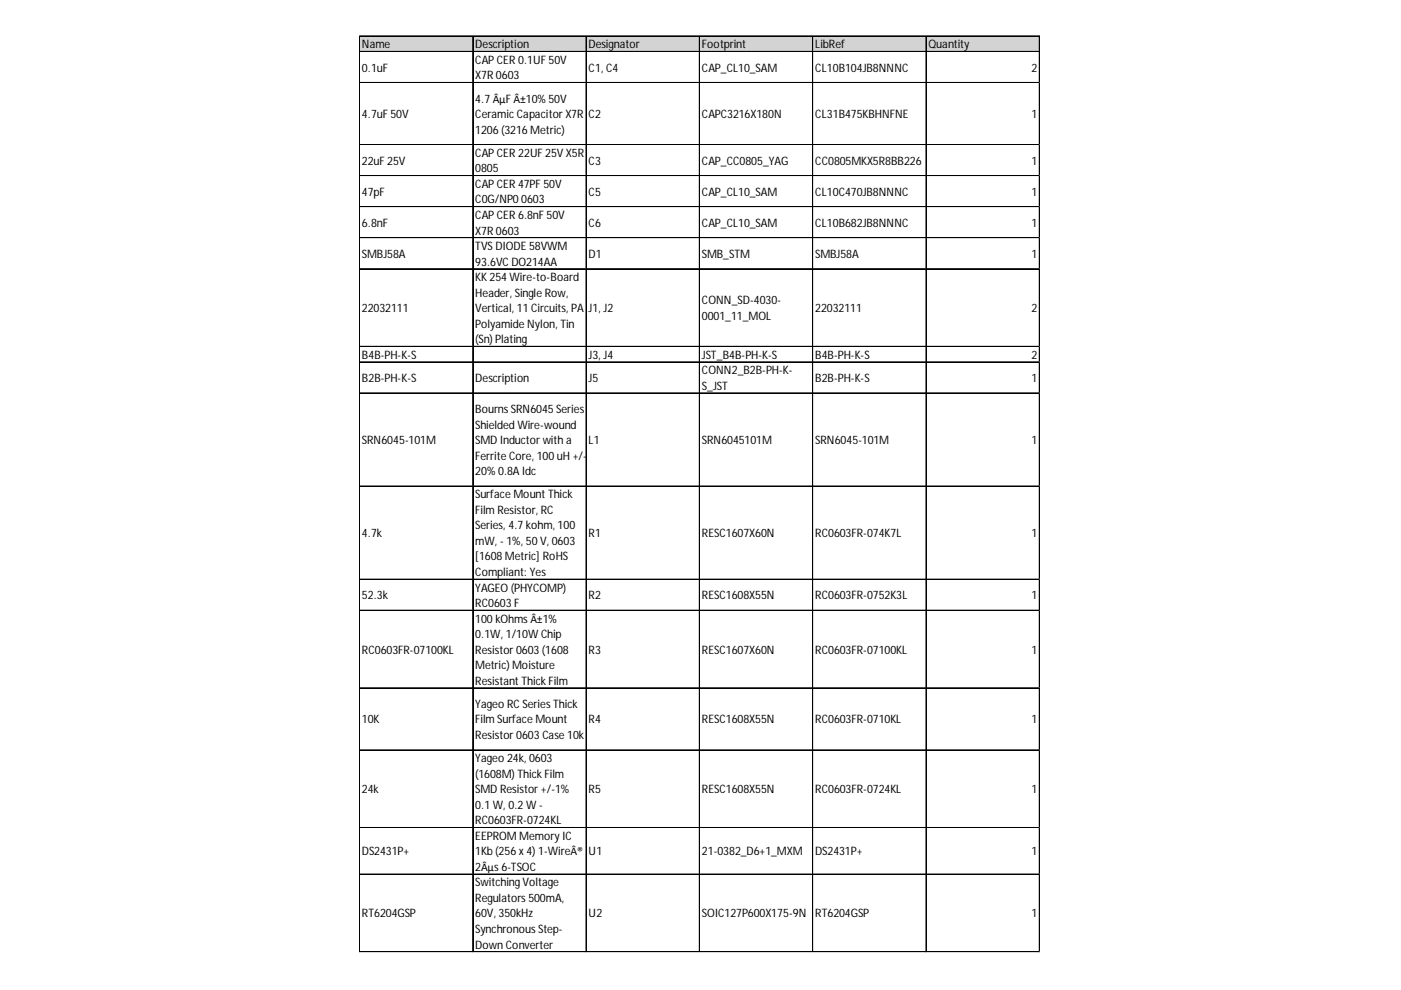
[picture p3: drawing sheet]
<svg xmlns="http://www.w3.org/2000/svg" width="297mm" height="210mm" viewBox="0 0 297 210" stroke-linecap="round" stroke-linejoin="round" font-family="sans-serif">
<defs><g id="words">
<g font-size="2.5">
<text x="76.7" y="10.2">Name</text>
<text x="100.8" y="10.2">Description</text>
<text x="124.8" y="10.2">Designator</text>
<text x="148.8" y="10.2">Footprint</text>
<text x="172.8" y="10.2">LibRef</text>
<text x="196.9" y="10.2">Quantity</text>
<text x="76.7" y="15.2">0.1uF</text>
<text x="100.8" y="13.5">CAP CER 0.1UF 50V</text>
<text x="100.8" y="16.8">X7R 0603</text>
<text x="124.8" y="15.2">C1, C4</text>
<text x="148.8" y="15.2">CAP_CL10_SAM</text>
<text x="172.8" y="15.2">CL10B104JB8NNNC</text>
<text x="218.7" y="15.2">2</text>
<text x="100.8" y="21.7">4.7 ÂµF Â±10% 50V</text>
<text x="76.7" y="25">4.7uF 50V</text>
<text x="100.8" y="25">CeramicCapacitorX7R</text>
<text x="100.8" y="28.3">1206 (3216 Metric)</text>
<text x="124.8" y="25">C2</text>
<text x="148.8" y="25">CAPC3216X180N</text>
<text x="172.8" y="25">CL31B475KBHNFNE</text>
<text x="218.7" y="25">1</text>
<text x="76.7" y="34.9">22uF 25V</text>
<text x="100.8" y="33.3">CAP CER 22UF 25V X5R</text>
<text x="124.8" y="34.9">C3</text>
<text x="148.8" y="34.9">CAP_CC0805_YAG</text>
<text x="172.8" y="34.9">CC0805MKX5R8BB226</text>
<text x="218.7" y="34.9">1</text>
<text x="76.7" y="41.5">47pF</text>
<text x="100.8" y="36.6">0805</text>
<text x="100.8" y="39.8">CAP CER 47PF 50V</text>
<text x="124.8" y="41.5">C5</text>
<text x="148.8" y="41.5">CAP_CL10_SAM</text>
<text x="172.8" y="41.5">CL10C470JB8NNNC</text>
<text x="218.7" y="41.5">1</text>
<text x="100.8" y="43.1">C0G/NP0 0603</text>
<text x="100.8" y="46.4">CAP CER 6.8nF 50V</text>
<text x="76.7" y="48.1">6.8nF</text>
<text x="100.8" y="49.7">X7R 0603</text>
<text x="100.8" y="53">TVSDIODE 58VWM</text>
<text x="124.8" y="48.1">C6</text>
<text x="148.8" y="48.1">CAP_CL10_SAM</text>
<text x="172.8" y="48.1">CL10B682JB8NNNC</text>
<text x="218.7" y="48.1">1</text>
<text x="76.7" y="54.7">SMBJ58A</text>
<text x="100.8" y="56.3">93.6VC DO214AA</text>
<text x="100.8" y="59.6">KK254 Wire-to-Board</text>
<text x="124.8" y="54.7">D1</text>
<text x="148.8" y="54.7">SMB_STM</text>
<text x="172.8" y="54.7">SMBJ58A</text>
<text x="218.7" y="54.7">1</text>
<text x="100.8" y="62.9">Header, Single Row,</text>
<text x="148.8" y="64.5">CONN_SD-4030-</text>
<text x="76.7" y="66.2">22032111</text>
<text x="100.8" y="66.2">Vertical, 11 Circuits, PA</text>
<text x="100.8" y="69.5">Polyamide Nylon, Tin</text>
<text x="124.8" y="66.2">J1, J2</text>
<text x="148.8" y="67.8">0001_11_MOL</text>
<text x="172.8" y="66.2">22032111</text>
<text x="218.7" y="66.2">2</text>
<text x="76.7" y="76">B4B-PH-K-S</text>
<text x="100.8" y="72.8">(Sn) Plating</text>
<text x="124.8" y="76">J3, J4</text>
<text x="148.8" y="76">JST_B4B-PH-K-S</text>
<text x="172.8" y="76">B4B-PH-K-S</text>
<text x="218.7" y="76">2</text>
<text x="76.7" y="81">B2B-PH-K-S</text>
<text x="100.8" y="81">Description</text>
<text x="124.8" y="81">J5</text>
<text x="148.8" y="79.3">CONN2_B2B-PH-K-</text>
<text x="148.8" y="82.6">S_JST</text>
<text x="172.8" y="81">B2B-PH-K-S</text>
<text x="218.7" y="81">1</text>
<text x="100.8" y="87.6">Bourns SRN6045 Series</text>
<text x="76.7" y="94.1">SRN6045-101M</text>
<text x="100.8" y="90.9">Shielded Wire-wound</text>
<text x="100.8" y="94.1">SMD Inductorwith a</text>
<text x="124.8" y="94.1">L1</text>
<text x="148.8" y="94.1">SRN6045101M</text>
<text x="172.8" y="94.1">SRN6045-101M</text>
<text x="218.7" y="94.1">1</text>
<text x="100.8" y="97.4">Ferrite Core, 100 uH +/-</text>
<text x="100.8" y="100.7">20% 0.8A Idc</text>
<text x="100.8" y="105.7">Surface Mount Thick</text>
<text x="76.7" y="113.9">4.7k</text>
<text x="100.8" y="109">Film Resistor, RC</text>
<text x="100.8" y="112.3">Series, 4.7 kohm, 100</text>
<text x="124.8" y="113.9">R1</text>
<text x="148.8" y="113.9">RESC1607X60N</text>
<text x="172.8" y="113.9">RC0603FR-074K7L</text>
<text x="218.7" y="113.9">1</text>
<text x="100.8" y="115.5">mW, - 1%, 50 V, 0603</text>
<text x="100.8" y="118.8">[1608 Metric] RoHS</text>
<text x="100.8" y="122.1">Compliant: Yes</text>
<text x="100.8" y="125.4">YAGEO (PHYCOMP)</text>
<text x="76.7" y="127.1">52.3k</text>
<text x="100.8" y="128.7">RC0603 F</text>
<text x="100.8" y="132">100 kOhmsÂ±1%</text>
<text x="124.8" y="127.1">R2</text>
<text x="148.8" y="127.1">RESC1608X55N</text>
<text x="172.8" y="127.1">RC0603FR-0752K3L</text>
<text x="218.7" y="127.1">1</text>
<text x="100.8" y="135.3">0.1W, 1/10W Chip</text>
<text x="76.7" y="138.6">RC0603FR-07100KL</text>
<text x="100.8" y="138.6">Resistor0603 (1608</text>
<text x="100.8" y="141.9">Metric) Moisture</text>
<text x="124.8" y="138.6">R3</text>
<text x="148.8" y="138.6">RESC1607X60N</text>
<text x="172.8" y="138.6">RC0603FR-07100KL</text>
<text x="218.7" y="138.6">1</text>
<text x="100.8" y="145.2">Resistant ThickFilm</text>
<text x="76.7" y="153.4">10K</text>
<text x="100.8" y="150.1">Yageo RC Series Thick</text>
<text x="100.8" y="153.4">Film Surface Mount</text>
<text x="124.8" y="153.4">R4</text>
<text x="148.8" y="153.4">RESC1608X55N</text>
<text x="172.8" y="153.4">RC0603FR-0710KL</text>
<text x="218.7" y="153.4">1</text>
<text x="100.8" y="156.7">Resistor 0603 Case 10k</text>
<text x="100.8" y="161.6">Yageo 24k, 0603</text>
<text x="100.8" y="164.9">(1608M) ThickFilm</text>
<text x="76.7" y="168.2">24k</text>
<text x="100.8" y="168.2">SMD Resistor +/-1%</text>
<text x="100.8" y="171.5">0.1 W, 0.2 W -</text>
<text x="124.8" y="168.2">R5</text>
<text x="148.8" y="168.2">RESC1608X55N</text>
<text x="172.8" y="168.2">RC0603FR-0724KL</text>
<text x="218.7" y="168.2">1</text>
<text x="100.8" y="174.8">RC0603FR-0724KL</text>
<text x="100.8" y="178.1">EEPROM Memory IC</text>
<text x="76.7" y="181.4">DS2431P+</text>
<text x="100.8" y="181.4">1Kb (256 x4) 1-WireÂ®</text>
<text x="100.8" y="184.7">2Âµs 6-TSOC</text>
<text x="124.8" y="181.4">U1</text>
<text x="148.8" y="181.4">21-0382_D6+1_MXM</text>
<text x="172.8" y="181.4">DS2431P+</text>
<text x="218.7" y="181.4">1</text>
<text x="100.8" y="187.9">SwitchingVoltage</text>
<text x="100.8" y="191.2">Regulators 500mA,</text>
<text x="76.7" y="194.5">RT6204GSP</text>
<text x="100.8" y="194.5">60V, 350kHz</text>
<text x="100.8" y="197.8">Synchronous Step-</text>
<text x="124.8" y="194.5">U2</text>
<text x="148.8" y="194.5">SOIC127P600X175-9N</text>
<text x="172.8" y="194.5">RT6204GSP</text>
<text x="218.7" y="194.5">1</text>
<text x="100.8" y="201.1">Down Converter</text>
</g>
</g></defs>
<path d="M76.3 7.7h144.2v3.3h-144.2z" fill="#d3d3d3"/>
<g fill="none" stroke="#000" stroke-width=".21">
<path d="M76.2 7.6v194.3M76.3 7.6v194.3M76.3 7.6h144.2M76.3 7.7h144.2M76.3 10.9h144.2M76.3 11h144.2M76.3 17.5h144.2M100.2 7.7v194.2M100.3 7.7v194.2M124.2 7.7v194.2M124.3 7.7v194.2M148.3 7.7v194.2"/>
<path d="M172.3 7.7v194.2M172.4 7.7v194.2M196.3 7.7v194.2M196.4 7.7v194.2M220.3 7.7v194.2M220.4 7.7v194.2M76.3 30.6h144.2M76.3 30.7h144.2M76.3 37.2h144.2M76.3 37.3h144.2M76.3 43.8h144.2M76.3 43.9h144.2"/>
<path d="M76.3 50.4h144.2M76.3 50.5h144.2M76.3 57h144.2M76.3 73.4h144.2M76.3 73.5h144.2M76.3 76.7h144.2M76.3 76.8h144.2M76.3 83.3h144.2M76.3 83.4h144.2M76.3 103h144.2M76.3 103.1h144.2M76.3 122.8h144.2"/>
<path d="M76.3 122.9h144.2M76.3 129.4h144.2M76.3 145.8h144.2M76.3 145.9h144.2M76.3 159h144.2M76.3 159.1h144.2M76.3 175.4h144.2M76.3 175.5h144.2M76.3 185.3h144.2M76.3 185.4h144.2M76.3 201.8h144.2"/>
</g>
<path d="M76.2 201.9v.1" fill="none" stroke="#d4d4d4" stroke-width=".21"/>
<path d="M76.2 201.9l.1 .1z" fill="#d4d4d4"/>
<path d="M100.2 201.9v.1" fill="none" stroke="#d4d4d4" stroke-width=".21"/>
<path d="M100.2 201.9l.2 .1z" fill="#d4d4d4"/>
<path d="M124.2 201.9v.1" fill="none" stroke="#d4d4d4" stroke-width=".21"/>
<path d="M124.2 201.9l.2 .1z" fill="#d4d4d4"/>
<path d="M148.3 201.9v.1" fill="none" stroke="#d4d4d4" stroke-width=".21"/>
<path d="M148.3 201.9l.1 .1z" fill="#d4d4d4"/>
<path d="M172.3 201.9v.1" fill="none" stroke="#d4d4d4" stroke-width=".21"/>
<path d="M172.3 201.9l.1 .1z" fill="#d4d4d4"/>
<path d="M196.3 201.9v.1" fill="none" stroke="#d4d4d4" stroke-width=".21"/>
<path d="M196.3 201.9l.2 .1z" fill="#d4d4d4"/>
<path d="M220.3 201.9v.1" fill="none" stroke="#d4d4d4" stroke-width=".21"/>
<path d="M220.3 201.9l.2 .1z" fill="#d4d4d4"/>
<path d="M220.5 17.5h.1" fill="none" stroke="#d4d4d4" stroke-width=".21"/>
<path d="M220.5 17.5v.1z" fill="#d4d4d4"/>
<path d="M220.5 30.6h.1" fill="none" stroke="#d4d4d4" stroke-width=".21"/>
<path d="M220.5 30.6v.2z" fill="#d4d4d4"/>
<path d="M220.5 37.2h.1" fill="none" stroke="#d4d4d4" stroke-width=".21"/>
<path d="M220.5 37.2v.2z" fill="#d4d4d4"/>
<path d="M220.5 43.8h.1" fill="none" stroke="#d4d4d4" stroke-width=".21"/>
<path d="M220.5 43.8v.1z" fill="#d4d4d4"/>
<path d="M220.5 50.4h.1" fill="none" stroke="#d4d4d4" stroke-width=".21"/>
<path d="M220.5 50.4v.1z" fill="#d4d4d4"/>
<path d="M220.5 57h.1" fill="none" stroke="#d4d4d4" stroke-width=".21"/>
<path d="M220.5 57v.1z" fill="#d4d4d4"/>
<path d="M220.5 73.4h.1" fill="none" stroke="#d4d4d4" stroke-width=".21"/>
<path d="M220.5 73.4v.2z" fill="#d4d4d4"/>
<path d="M220.5 76.7h.1" fill="none" stroke="#d4d4d4" stroke-width=".21"/>
<path d="M220.5 76.7v.2z" fill="#d4d4d4"/>
<path d="M220.5 83.3h.1" fill="none" stroke="#d4d4d4" stroke-width=".21"/>
<path d="M220.5 83.3v.1z" fill="#d4d4d4"/>
<path d="M220.5 103h.1" fill="none" stroke="#d4d4d4" stroke-width=".21"/>
<path d="M220.5 103v.2z" fill="#d4d4d4"/>
<path d="M220.5 122.8h.1" fill="none" stroke="#d4d4d4" stroke-width=".21"/>
<path d="M220.5 122.8v.1z" fill="#d4d4d4"/>
<path d="M220.5 129.4h.1" fill="none" stroke="#d4d4d4" stroke-width=".21"/>
<path d="M220.5 129.4v.1z" fill="#d4d4d4"/>
<path d="M220.5 145.8h.1" fill="none" stroke="#d4d4d4" stroke-width=".21"/>
<path d="M220.5 145.8v.2z" fill="#d4d4d4"/>
<path d="M220.5 159h.1" fill="none" stroke="#d4d4d4" stroke-width=".21"/>
<path d="M220.5 159v.1z" fill="#d4d4d4"/>
<path d="M220.5 175.4h.1" fill="none" stroke="#d4d4d4" stroke-width=".21"/>
<path d="M220.5 175.4v.2z" fill="#d4d4d4"/>
<path d="M220.5 185.3h.1" fill="none" stroke="#d4d4d4" stroke-width=".21"/>
<path d="M220.5 185.3v.2z" fill="#d4d4d4"/>
<path d="M220.5 201.8h.1" fill="none" stroke="#d4d4d4" stroke-width=".21"/>
<path d="M220.5 201.8v.1z" fill="#d4d4d4"/>
<use href="#words"/>
</svg>
